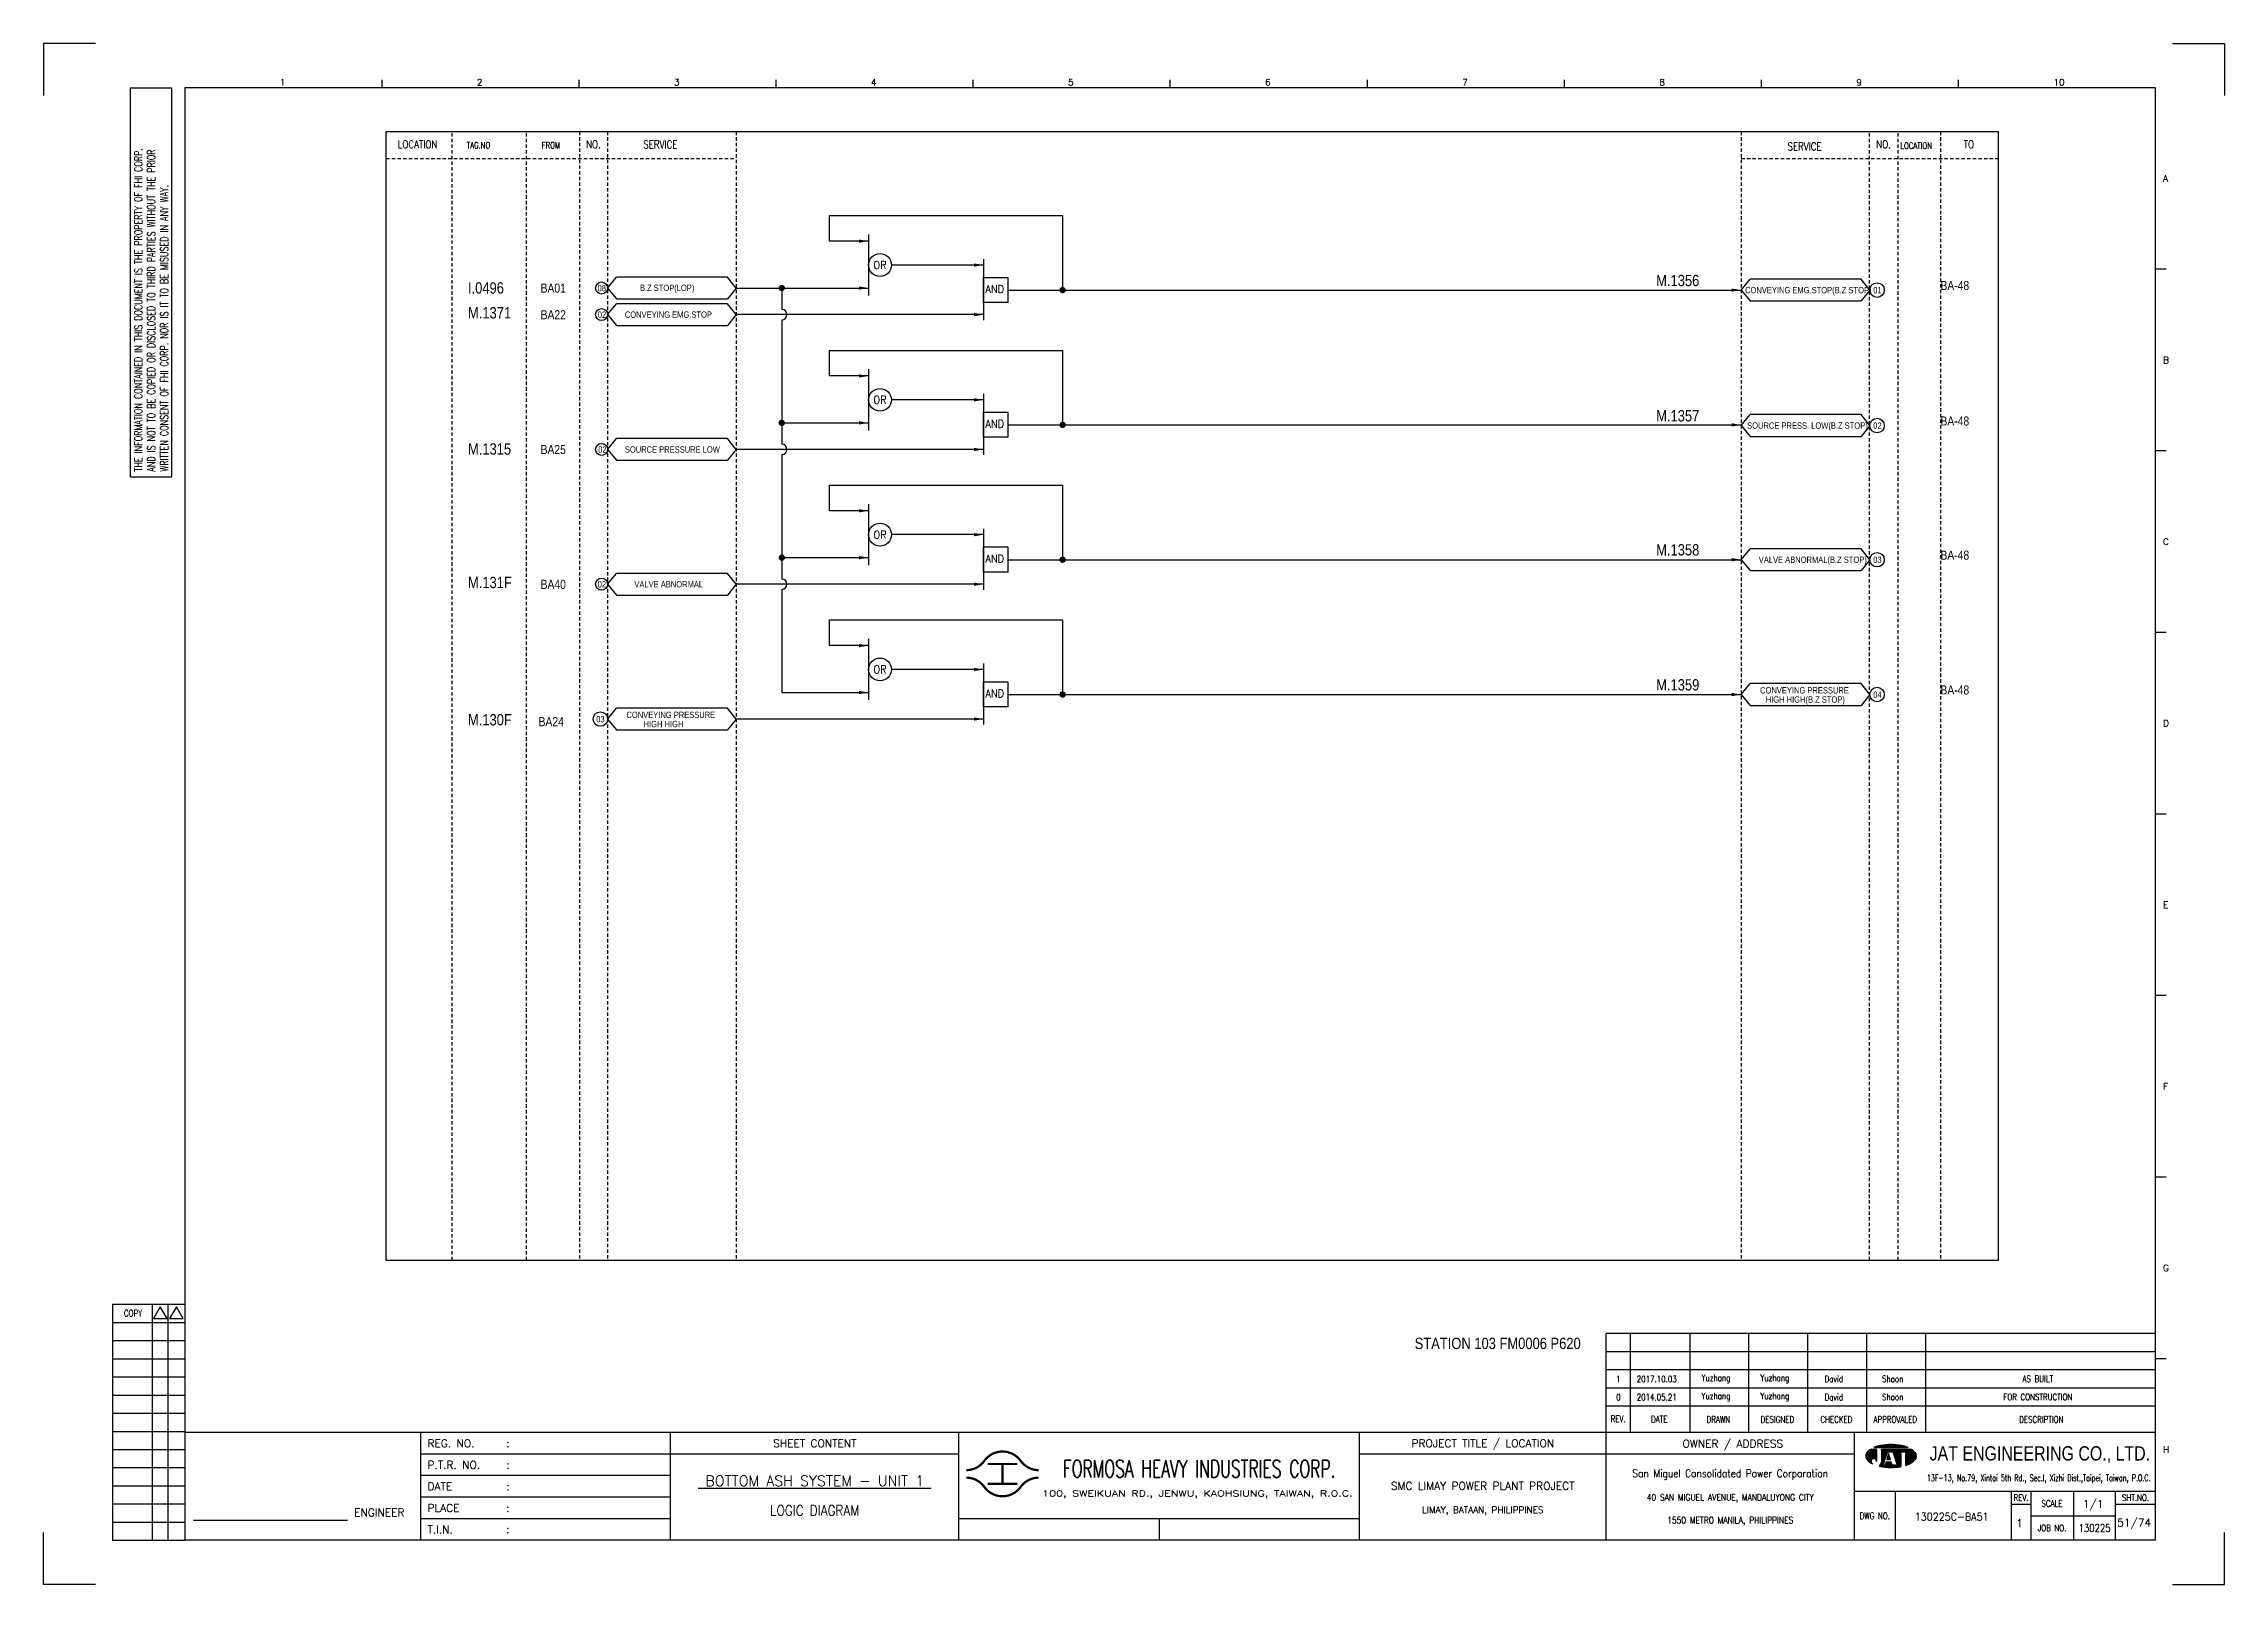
# Model space of a CAD drawing. Extents: x 1482 to 2448, y -600 to 82.
import ezdxf
from ezdxf.enums import TextEntityAlignment as Align

# ---------------------------------------------------------------- set-up
doc = ezdxf.new("R2010")
doc.units = 0
doc.header["$MEASUREMENT"] = 0
doc.linetypes.add('HIDDEN', pattern=[4, 1.5, -1, 1.5])
doc.layers.get('0').update_dxf_attribs({"linetype": 'CONTINUOUS'})
doc.layers.get('DEFPOINTS').update_dxf_attribs({"linetype": 'CONTINUOUS'})
for name, color, linetype in [('B_DIM', 7, 'CONTINUOUS'), ('CON', 4, 'CONTINUOUS'), ('DCS', 7, 'CONTINUOUS'), ('DIM', 3, 'CONTINUOUS'), ('HID', 2, 'HIDDEN'), ('T', 2, 'CONTINUOUS'), ('TEXT', 7, 'CONTINUOUS'), ('圖框CON', 4, 'CONTINUOUS'), ('圖框DIM', 3, 'CONTINUOUS'), ('框線', 6, 'CONTINUOUS')]:
    doc.layers.add(name, color=color, linetype=linetype)
doc.styles.add('AEH', font='simplex', dxfattribs={"width": 0.8, "bigfont": 'ae'})
doc.styles.add('DAYUKP', font='complex', dxfattribs={"bigfont": 'DAYUKP.SHX'})
doc.styles.add('E2', font='simplex.shx', dxfattribs={"height": 2})
doc.styles.add('E3', font='simplex.shx', dxfattribs={"height": 3})
doc.styles.add('E4', font='simplex.shx', dxfattribs={"height": 4})
doc.styles.add('ROMANS', font='romans', dxfattribs={"width": 0.8})
doc.styles.add('style3', font='ARIALN.TTF')
doc.styles.add('WMF-Arial0', font='arial.ttf')

msp = doc.modelspace()

# ---------------------------------------------------------------- texts
at = {"layer": 'CON', "style": 'ROMANS'}
for s, width, p in [('LOCATION', 0.8, (1647.98, 37.87)), ('NO.', 0.8, (1725.87, 37.87)), ('SERVICE', 0.8, (1755.52, 37.79)), ('SERVICE', 0.8, (2262.34, 36.93)), ('NO.', 0.8, (2297.31, 37.87)), ('TO', 0.8, (2335.11, 37.87)), ('OR', 0.9, (1852.81, -15.59)), ('OR', 0.9, (1852.81, -75.29)), ('OR', 0.9, (1852.81, -134.98)), ('OR', 0.9, (1852.81, -194.68))]:
    msp.add_text(s, height=3.5, dxfattribs=dict(at, width=width)).set_placement(p, align=Align.MIDDLE)
for s, height, width, p in [('TAG.NO', 2.8, 0.8, (1669.71, 35.21)), ('FROM', 2.8, 0.8, (1702.97, 35.21)), ('LOCATION', 2.8, 0.8, (2304.74, 34.97)), ('AND', 3.5, 0.9, (1899.48, -29)), ('AND', 3.5, 0.9, (1899.48, -88.7)), ('AND', 3.5, 0.9, (1899.48, -148.4)), ('AND', 3.5, 0.9, (1899.48, -208.09))]:
    msp.add_text(s, height=height, dxfattribs=dict(at, width=width)).set_placement(p, align=Align.BOTTOM_LEFT)
at = {"layer": 'CON', "style": 'style3'}
for s, p in [('BA01', (1702.46, -25.83)), ('BA22', (1702.46, -37.59)), ('BA25', (1702.46, -97.29)), ('BA40', (1702.46, -156.99)), ('BA24', (1701.57, -217.79))]:
    msp.add_text(s, height=4, dxfattribs=at).set_placement(p, align=Align.MIDDLE_LEFT)
for s, p in [('08', (1727.7, -28.06)), ('B.Z STOP(LOP)', (1746.46, -27.94)), ('CONVEYING EMG.STOP(B.Z STOP)', (2235.98, -28.94)), ('01', (2292.76, -28.97)), ('02', (1727.8, -39.82)), ('CONVEYING EMG.STOP', (1739.79, -39.8)), ('SOURCE PRESS. LOW(B.Z STOP)', (2236.9, -88.93)), ('02', (2292.76, -88.95)), ('02', (1727.99, -99.52)), ('SOURCE PRESSURE LOW', (1739.79, -99.5)), ('VALVE ABNORMAL(B.Z STOP)', (2242.06, -148.34)), ('03', (2292.76, -148.36)), ('02', (1727.74, -159.22)), ('VALVE ABNORMAL', (1744.01, -159.19)), ('CONVEYING PRESSURE ', (2242.63, -206.15)), (' HIGH HIGH(B.Z STOP)', (2244.2, -210.23)), ('04', (2292.76, -208.06)), ('03', (1727.11, -218.91)), ('CONVEYING PRESSURE ', (1740.49, -217.01)), (' HIGH HIGH', (1747.17, -221.09))]:
    msp.add_text(s, height=2.8, dxfattribs=at).set_placement(p, align=Align.BOTTOM_LEFT)
for p in [(2322.51, -26.67), (2322.51, -86.65), (2322.51, -146.06), (2322.51, -205.76)]:
    msp.add_text('BA-48', height=4, dxfattribs=at).set_placement(p)
at = {"layer": 'DCS', "linetype": 'ByBlock', "style": 'style3'}
for s, p in [('I.0496', (1670.3, -28.22)), ('M.1356', (2196.6, -24.95)), ('M.1371', (1670.3, -39.24)), ('M.1357', (2196.6, -84.85)), ('M.1315', (1670.3, -99.54)), ('M.1358', (2196.6, -144.22)), ('M.131F', (1670.3, -158.65)), ('M.1359', (2196.6, -203.98)), ('M.130F', (1670.3, -219.44)), ('STATION 103 FM0006 P620', (2089.64, -495.6))]:
    msp.add_text(s, height=5, dxfattribs=at).set_placement(p)
at = {"layer": 'T', "style": 'AEH', "width": 0.8}
for s, height, p in [('1', 2.87, (2179.84, -508.91)), ('2017.10.03', 2.871, (2196.85, -508.88)), ('Yuzhang', 2.871, (2223.05, -508.8)), ('Yuzhang', 2.871, (2249.16, -508.8)), ('David', 2.871, (2275.27, -508.8)), ('Shoon', 2.871, (2301.39, -508.8)), ('AS BUILT', 2.871, (2365.66, -508.8)), ('0', 2.87, (2179.84, -516.95)), ('2014.05.21', 2.871, (2196.85, -516.92)), ('Yuzhang', 2.871, (2223.05, -516.84)), ('Yuzhang', 2.871, (2249.16, -516.84)), ('David', 2.871, (2275.27, -516.84)), ('Shoon', 2.871, (2301.39, -516.84)), ('FOR CONSTRUCTION', 2.8714, (2365.66, -516.84))]:
    msp.add_text(s, height=height, dxfattribs=at).set_placement(p, align=Align.MIDDLE)
at = {"layer": 'TEXT', "color": 2, "style": 'E3', "width": 0.8}
msp.add_text('130225', height=3.446, dxfattribs=at).set_placement((2390.79, -574.86), align=Align.MIDDLE_CENTER)

# ---------------------------------------------------------------- blocks, each defined once
blk = doc.blocks.new('LEADER')
at = {"layer": 'CON'}
blk.add_solid([(0.85, -0.57), (0.85, -1.57), (3.85, -1.07)], dxfattribs=at)
blk = doc.blocks.new('Sht_Cont_T3')
at = {"layer": 'TEXT', "color": 3, "linetype": 'Continuous', "style": 'E4'}
for tag, p in [('$SHT_CONT_L1$', (55.63, 24.91)), ('$SHT_CONT_L2$', (55.63, 16.61)), ('$SHT_CONT_L3$', (55.63, 8.3))]:
    blk.add_attdef(tag, text='', height=4, dxfattribs=at).set_placement(p, align=Align.MIDDLE)
blk = doc.blocks.new('1880-TITLE_BLK')
at = {"layer": 'TEXT', "color": 2, "linetype": 'Continuous', "style": 'E3'}
for tag, p in [('DWG_NO', (736.41, 26.44)), ('REV', (762.59, 23.97)), ('SCALE', (790.95, 31.17)), ('SHT_NO', (806.74, 23.97))]:
    blk.add_attdef(tag, text='', height=3, dxfattribs=at).set_placement(p, align=Align.MIDDLE)
at = {"layer": 'TEXT', "linetype": 'Continuous', "style": 'E2', "width": 0.6}
for tag, p in [('REV_DATE', (418.65, 19.76)), ('APPR_DATE', (492.93, 19.76))]:
    blk.add_attdef(tag, text='', height=2, dxfattribs=at).set_placement(p, align=Align.MIDDLE_LEFT)
blk = doc.blocks.new('1')
at = {"ltscale": 500, "const_width": 0.99}
blk.add_lwpolyline([(1686.83, 57.65, -0.241531), (1678.79, 61.78, 0.512989), (1662.7, 61.78, -0.241531), (1654.66, 57.65, -0.241531)], format="xyb", dxfattribs=at)
for points in [[(1664.14, 60.4), (1677.35, 60.4)], [(1670.74, 60.4), (1670.74, 51.6)], [(1664.14, 51.6), (1677.35, 51.6)]]:
    blk.add_lwpolyline(points, dxfattribs=at)
at = {"const_width": 0.99}
blk.add_lwpolyline([(1686.83, 54.35, 0.241531), (1678.79, 50.22, -0.512989), (1662.7, 50.22, 0.241531), (1654.66, 54.35, 0.241531)], format="xyb", dxfattribs=at)
at = {"layer": 'B_DIM'}
for p, q in [((2181.53, 118.11), (1938.08, 118.11)), ((1938.08, 74.29), (1938.08, 118.11)), ((1948.92, 74.29), (1948.92, 118.11)), ((1975.28, 74.29), (1975.28, 118.11)), ((2001.39, 74.29), (2001.39, 118.11)), ((2027.5, 74.29), (2027.5, 118.11)), ((2053.62, 74.29), (2053.62, 118.11)), ((2079.73, 74.29), (2079.73, 118.11)), ((2181.53, 110.07), (1938.08, 110.07)), ((1938.08, 77.93), (1938.08, 104.33)), ((2181.53, 102.03), (1938.08, 102.03)), ((2181.53, 93.99), (1938.08, 93.99)), ((2181.53, 85.95), (1938.08, 85.95))]:
    blk.add_line(p, q, dxfattribs=at)
at = {"layer": 'CON'}
for points in [[(1523.67, 26.6), (1523.67, 74.29)], [(1651.45, 26.6), (1651.45, 74.29)]]:
    blk.add_lwpolyline(points, dxfattribs=at)
at = {"layer": 'CON', "ltscale": 500}
for points in [[(1523.67, 64.75), (1413.11, 64.75)], [(1651.45, 64.75), (1523.67, 64.75)], [(1523.67, 55.22), (1413.11, 55.22)], [(1523.67, 45.69), (1413.11, 45.69)], [(1523.67, 36.15), (1413.11, 36.15)]]:
    blk.add_lwpolyline(points, dxfattribs=at)
at = {"layer": 'DEFPOINTS'}
for points in [[(1268.99, 689.33), (1246.02, 689.33), (1246.02, 666.36)], [(2189, 689.33), (2211.97, 689.33), (2211.97, 666.36)], [(1268.99, 7.08), (1246.02, 7.08), (1246.02, 30.05)], [(2189, 7.08), (2211.97, 7.08), (2211.97, 30.05)]]:
    blk.add_lwpolyline(points, dxfattribs=at)
at = {"layer": 'DIM'}
for p, q in [((1276.46, 131.12), (1276.46, 26.6)), ((1276.46, 131.12), (1308.62, 131.12)), ((1294.26, 26.6), (1294.26, 131.12)), ((1301.15, 26.6), (1301.15, 131.12)), ((1276.46, 123.08), (1308.62, 123.08)), ((1276.46, 115.04), (1308.62, 115.04)), ((1276.46, 107), (1308.62, 107)), ((1276.46, 98.96), (1308.62, 98.96)), ((1276.46, 90.92), (1308.62, 90.92)), ((1276.46, 82.88), (1308.62, 82.88)), ((1276.46, 74.84), (1308.62, 74.84)), ((1276.46, 66.8), (1308.62, 66.8)), ((1276.46, 58.76), (1308.62, 58.76)), ((1276.46, 50.72), (1308.62, 50.72)), ((1276.46, 42.68), (1308.62, 42.68)), ((1276.46, 34.64), (1308.62, 34.64)), ((1276.46, 26.6), (1308.62, 26.6))]:
    blk.add_line(p, q, dxfattribs=at)
for points in [[(1297.7, 129.98), (1294.72, 124.81), (1300.69, 124.81)], [(1304.83, 129.98), (1301.84, 124.81), (1307.81, 124.81)]]:
    blk.add_lwpolyline(points, close=True, dxfattribs=at)
at = {"layer": 'T', "lineweight": -3}
for p, q in [((2056.73, 67.67), (2071.93, 67.67)), ((2057.91, 66.87), (2055.21, 66.87)), ((2057.91, 66.87), (2057.91, 61.52)), ((2073.45, 66.87), (2060.05, 66.87)), ((2060.05, 66.33), (2060.05, 66.87)), ((2060.05, 66.87), (2060.05, 61.23)), ((2061.8, 63.05), (2060.05, 61.24)), ((2060.85, 59.91), (2062.72, 65.8)), ((2061.65, 59.91), (2060.85, 59.91)), ((2062.08, 61.25), (2061.65, 59.91)), ((2064.44, 61.25), (2062.08, 61.25)), ((2063.26, 65), (2062.41, 62.32)), ((2062.41, 62.32), (2064.1, 62.32)), ((2062.72, 65.8), (2065.13, 65.8)), ((2064.1, 62.32), (2063.26, 65)), ((2063.79, 65.8), (2065.13, 65.8)), ((2064.86, 59.91), (2064.44, 61.25)), ((2067, 59.91), (2064.86, 59.91)), ((2065.13, 65.8), (2067, 59.91)), ((2066.74, 65.8), (2072.62, 65.8)), ((2066.74, 65), (2066.74, 65.8)), ((2068.61, 65), (2066.74, 65)), ((2068.61, 65), (2068.61, 59.21)), ((2072.62, 65), (2070.75, 65)), ((2070.75, 65), (2070.75, 59.74)), ((2072.62, 65.8), (2072.62, 65))]:
    blk.add_line(p, q, dxfattribs=at)
at = {"layer": 'T', "color": 0, "lineweight": -3}
for p, q in [((2056.94, 67.67), (2057.09, 67.82)), ((2057.16, 67.67), (2057.44, 67.95)), ((2057.39, 67.67), (2057.78, 68.07)), ((2057.61, 67.67), (2058.11, 68.18)), ((2057.83, 67.67), (2058.43, 68.27)), ((2058.05, 67.67), (2058.73, 68.35)), ((2058.27, 67.67), (2059.03, 68.43)), ((2058.49, 67.67), (2059.32, 68.49)), ((2058.72, 67.67), (2059.6, 68.55)), ((2058.94, 67.67), (2059.87, 68.6)), ((2059.16, 67.67), (2060.14, 68.65)), ((2059.38, 67.67), (2060.41, 68.7)), ((2059.6, 67.67), (2060.67, 68.74)), ((2059.82, 67.67), (2060.93, 68.77)), ((2060.05, 67.67), (2061.18, 68.81)), ((2060.27, 67.67), (2061.44, 68.84)), ((2060.49, 67.67), (2061.69, 68.87)), ((2060.71, 67.67), (2061.93, 68.89)), ((2060.93, 67.67), (2062.18, 68.91)), ((2061.15, 67.67), (2062.42, 68.93)), ((2061.38, 67.67), (2062.66, 68.95)), ((2061.6, 67.67), (2062.89, 68.97)), ((2061.82, 67.67), (2063.13, 68.98)), ((2062.04, 67.67), (2063.36, 68.99)), ((2062.26, 67.67), (2063.59, 69)), ((2062.48, 67.67), (2063.82, 69)), ((2062.71, 67.67), (2064.04, 69.01)), ((2062.93, 67.67), (2064.27, 69.01)), ((2063.15, 67.67), (2064.49, 69.01)), ((2063.37, 67.67), (2064.71, 69.01)), ((2063.59, 67.67), (2064.92, 69)), ((2063.81, 67.67), (2065.14, 69)), ((2064.04, 67.67), (2065.35, 68.99)), ((2064.26, 67.67), (2065.56, 68.98)), ((2064.48, 67.67), (2065.78, 68.97)), ((2064.7, 67.67), (2065.98, 68.95)), ((2064.92, 67.67), (2066.19, 68.94)), ((2065.14, 67.67), (2066.4, 68.92)), ((2065.37, 67.67), (2066.6, 68.9)), ((2065.59, 67.67), (2066.8, 68.88)), ((2065.81, 67.67), (2067, 68.86)), ((2066.03, 67.67), (2067.2, 68.84)), ((2066.25, 67.67), (2067.4, 68.82)), ((2066.47, 67.67), (2067.6, 68.79)), ((2066.7, 67.67), (2067.79, 68.77)), ((2066.92, 67.67), (2067.98, 68.74)), ((2067.14, 67.67), (2068.18, 68.71)), ((2067.36, 67.67), (2068.37, 68.68)), ((2067.58, 67.67), (2068.56, 68.64)), ((2067.81, 67.67), (2068.75, 68.61)), ((2068.03, 67.67), (2068.93, 68.58)), ((2068.25, 67.67), (2069.12, 68.54)), ((2068.47, 67.67), (2069.3, 68.5)), ((2068.69, 67.67), (2069.48, 68.46)), ((2068.91, 67.67), (2069.66, 68.42)), ((2069.14, 67.67), (2069.84, 68.37)), ((2069.36, 67.67), (2070.01, 68.33)), ((2069.58, 67.67), (2070.19, 68.28)), ((2069.8, 67.67), (2070.36, 68.23)), ((2070.02, 67.67), (2070.53, 68.18)), ((2070.24, 67.67), (2070.7, 68.13)), ((2070.47, 67.67), (2070.87, 68.07)), ((2070.69, 67.67), (2071.03, 68.02)), ((2070.91, 67.67), (2071.2, 67.96)), ((2071.13, 67.67), (2071.36, 67.9)), ((2071.35, 67.67), (2071.52, 67.84)), ((2071.57, 67.67), (2071.68, 67.77)), ((2071.8, 67.67), (2071.83, 67.71)), ((2053.09, 63.82), (2056.14, 66.87)), ((2053.09, 64.04), (2055.92, 66.87)), ((2053.11, 63.62), (2056.36, 66.87)), ((2053.12, 64.29), (2055.7, 66.87)), ((2053.14, 63.43), (2056.58, 66.87)), ((2053.18, 63.25), (2056.8, 66.87)), ((2053.18, 64.57), (2055.47, 66.87)), ((2053.24, 63.08), (2057.03, 66.87)), ((2053.29, 64.91), (2055.25, 66.87)), ((2053.3, 62.92), (2057.25, 66.87)), ((2053.37, 62.77), (2057.47, 66.87)), ((2053.45, 62.63), (2057.69, 66.87)), ((2053.54, 62.5), (2057.91, 66.86)), ((2053.61, 65.45), (2054.47, 66.31)), ((2053.64, 62.37), (2057.91, 66.64)), ((2053.74, 62.25), (2057.91, 66.42)), ((2053.84, 62.14), (2057.91, 66.2)), ((2053.95, 62.02), (2057.91, 65.98)), ((2054.07, 61.91), (2057.91, 65.75)), ((2054.18, 61.8), (2057.91, 65.53)), ((2054.29, 61.7), (2057.91, 65.31)), ((2054.41, 61.59), (2057.91, 65.09)), ((2054.53, 61.49), (2057.91, 64.87)), ((2054.65, 61.39), (2057.91, 64.65)), ((2054.78, 61.29), (2055.59, 62.11)), ((2054.9, 61.2), (2055.48, 61.77)), ((2055.03, 61.11), (2055.46, 61.53)), ((2055.16, 61.01), (2055.47, 61.33)), ((2055.3, 60.93), (2055.52, 61.15)), ((2055.43, 60.84), (2055.59, 60.99)), ((2055.57, 60.76), (2055.67, 60.85)), ((2055.71, 60.67), (2055.76, 60.73)), ((2055.85, 60.59), (2055.88, 60.62)), ((2056, 60.52), (2056, 60.52)), ((2056.12, 62.63), (2057.91, 64.42)), ((2056.14, 60.44), (2056.14, 60.44)), ((2056.46, 62.75), (2057.91, 64.2)), ((2056.7, 62.77), (2057.91, 63.98)), ((2056.9, 62.75), (2057.91, 63.76)), ((2057.08, 62.71), (2057.91, 63.54)), ((2057.23, 62.64), (2057.91, 63.32)), ((2057.37, 62.56), (2057.91, 63.09)), ((2057.5, 62.46), (2057.91, 62.87)), ((2057.61, 62.35), (2057.91, 62.65)), ((2057.7, 62.23), (2057.91, 62.43)), ((2057.79, 62.09), (2057.91, 62.21)), ((2057.85, 61.93), (2057.91, 61.99)), ((2057.89, 61.75), (2057.91, 61.76)), ((2057.91, 61.54), (2057.91, 61.55)), ((2059.09, 59.4), (2061.43, 61.74)), ((2059.28, 59.36), (2061.33, 61.42)), ((2059.46, 59.32), (2061.23, 61.09)), ((2059.64, 59.29), (2061.12, 60.77)), ((2059.83, 59.25), (2061.02, 60.44)), ((2059.86, 60.39), (2061.54, 62.07)), ((2059.98, 60.73), (2061.64, 62.39)), ((2060.02, 59.22), (2060.92, 60.12)), ((2060.03, 61), (2061.74, 62.72)), ((2060.05, 63.24), (2063.68, 66.87)), ((2060.05, 63.46), (2063.46, 66.87)), ((2060.05, 63.68), (2063.23, 66.87)), ((2060.05, 63.9), (2063.01, 66.87)), ((2060.05, 64.13), (2062.79, 66.87)), ((2060.05, 64.35), (2062.57, 66.87)), ((2060.05, 64.57), (2062.35, 66.87)), ((2060.05, 64.79), (2062.13, 66.87)), ((2060.05, 65.01), (2061.9, 66.87)), ((2060.05, 65.23), (2061.68, 66.87)), ((2060.05, 65.46), (2061.46, 66.87)), ((2060.05, 66.12), (2060.79, 66.87)), ((2060.05, 66.34), (2060.57, 66.87)), ((2060.05, 66.56), (2060.35, 66.87)), ((2060.05, 66.79), (2060.13, 66.87)), ((2060.05, 65.68), (2061.24, 66.87)), ((2060.05, 65.9), (2061.02, 66.87)), ((2060.05, 63.02), (2062.67, 65.64)), ((2060.05, 62.8), (2062.57, 65.32)), ((2060.05, 62.57), (2062.47, 64.99)), ((2060.05, 62.35), (2062.36, 64.67)), ((2060.05, 62.13), (2062.26, 64.34)), ((2060.05, 61.91), (2062.16, 64.02)), ((2060.05, 61.69), (2062.05, 63.69)), ((2060.05, 61.46), (2061.95, 63.37)), ((2060.05, 61.24), (2060.05, 61.24)), ((2060.21, 59.19), (2060.93, 59.91)), ((2060.4, 59.16), (2061.15, 59.91)), ((2060.59, 59.13), (2061.38, 59.91)), ((2060.78, 59.1), (2061.6, 59.91)), ((2060.98, 59.07), (2063.16, 61.25)), ((2061.17, 59.04), (2063.38, 61.25)), ((2061.37, 59.02), (2063.6, 61.25)), ((2061.57, 59), (2063.82, 61.25)), ((2061.68, 59.99), (2062.94, 61.25)), ((2061.77, 58.97), (2064.04, 61.25)), ((2061.78, 60.32), (2062.71, 61.25)), ((2061.88, 60.64), (2062.49, 61.25)), ((2061.97, 58.95), (2064.27, 61.25)), ((2061.99, 60.96), (2062.27, 61.25)), ((2062.17, 58.94), (2064.45, 61.21)), ((2062.38, 58.92), (2064.51, 61.05)), ((2062.45, 62.32), (2063.71, 63.57)), ((2062.5, 62.58), (2063.65, 63.74)), ((2062.58, 58.9), (2064.56, 60.88)), ((2062.6, 62.91), (2063.6, 63.91)), ((2062.68, 62.32), (2063.76, 63.4)), ((2062.7, 63.23), (2063.55, 64.08)), ((2062.79, 58.89), (2064.61, 60.71)), ((2062.8, 63.56), (2063.49, 64.25)), ((2062.83, 65.8), (2063.9, 66.87)), ((2062.9, 62.32), (2063.81, 63.24)), ((2062.91, 63.88), (2063.44, 64.42)), ((2063, 58.88), (2064.67, 60.54)), ((2063.01, 64.2), (2063.39, 64.58)), ((2063.05, 65.8), (2064.12, 66.87)), ((2063.11, 64.53), (2063.33, 64.75)), ((2063.12, 62.32), (2063.87, 63.07)), ((2063.21, 64.85), (2063.28, 64.92)), ((2063.21, 58.87), (2064.72, 60.37)), ((2063.27, 65.8), (2064.34, 66.87)), ((2063.34, 62.32), (2063.92, 62.9)), ((2063.43, 58.86), (2064.77, 60.2)), ((2063.49, 65.8), (2064.56, 66.87)), ((2063.56, 62.32), (2063.97, 62.73)), ((2063.64, 58.85), (2064.82, 60.03)), ((2063.72, 65.8), (2064.79, 66.87)), ((2063.78, 62.32), (2064.03, 62.56)), ((2063.86, 58.85), (2064.92, 59.91)), ((2063.94, 65.8), (2065.01, 66.87)), ((2064.01, 62.32), (2064.08, 62.39)), ((2064.08, 58.84), (2065.15, 59.91)), ((2064.16, 65.8), (2065.23, 66.87)), ((2064.3, 58.84), (2065.37, 59.91)), ((2064.38, 65.8), (2065.45, 66.87)), ((2064.52, 58.84), (2065.59, 59.91)), ((2064.6, 65.8), (2065.67, 66.87)), ((2064.74, 58.85), (2065.81, 59.91)), ((2064.82, 65.8), (2065.89, 66.87)), ((2064.97, 58.85), (2066.03, 59.91)), ((2065.05, 65.8), (2066.12, 66.87)), ((2065.16, 65.69), (2066.34, 66.87)), ((2065.2, 58.86), (2066.25, 59.91)), ((2065.22, 65.53), (2066.56, 66.87)), ((2065.27, 65.36), (2066.78, 66.87)), ((2065.32, 65.19), (2067, 66.87)), ((2065.38, 65.02), (2067.22, 66.87)), ((2065.43, 64.85), (2067.45, 66.87)), ((2065.43, 58.87), (2066.48, 59.91)), ((2065.48, 64.69), (2067.67, 66.87)), ((2065.54, 64.52), (2066.74, 65.71)), ((2065.59, 64.35), (2066.74, 65.49)), ((2065.65, 64.18), (2066.74, 65.27)), ((2065.66, 58.88), (2066.7, 59.91)), ((2065.7, 64.01), (2066.74, 65.05)), ((2065.75, 63.84), (2066.9, 65)), ((2065.81, 63.68), (2067.12, 65)), ((2065.86, 63.51), (2067.35, 65)), ((2065.9, 58.89), (2066.92, 59.91)), ((2065.91, 63.34), (2067.57, 65)), ((2065.97, 63.17), (2067.79, 65)), ((2066.02, 63), (2068.01, 65)), ((2066.07, 62.84), (2068.23, 65)), ((2066.13, 62.67), (2068.46, 65)), ((2066.14, 58.91), (2068.61, 61.38)), ((2066.18, 62.5), (2068.61, 64.93)), ((2066.23, 62.33), (2068.61, 64.71)), ((2066.29, 62.16), (2068.61, 64.48)), ((2066.34, 61.99), (2068.61, 64.26)), ((2066.38, 58.93), (2068.61, 61.16)), ((2066.39, 61.83), (2068.61, 64.04)), ((2066.45, 61.66), (2068.61, 63.82)), ((2066.5, 61.49), (2068.61, 63.6)), ((2066.56, 61.32), (2068.61, 63.38)), ((2066.61, 61.15), (2068.61, 63.15)), ((2066.62, 58.95), (2068.61, 60.94)), ((2066.66, 60.99), (2068.61, 62.93)), ((2066.72, 60.82), (2068.61, 62.71)), ((2066.77, 60.65), (2068.61, 62.49)), ((2066.82, 65.8), (2067.89, 66.87)), ((2066.82, 60.48), (2068.61, 62.27)), ((2066.87, 58.97), (2068.61, 60.72)), ((2066.88, 60.31), (2068.61, 62.05)), ((2066.93, 60.14), (2068.61, 61.82)), ((2066.98, 59.98), (2068.61, 61.6)), ((2067.04, 65.8), (2068.11, 66.87)), ((2067.11, 59), (2068.61, 60.49)), ((2067.26, 65.8), (2068.33, 66.87)), ((2067.37, 59.03), (2068.61, 60.27)), ((2067.48, 65.8), (2068.55, 66.87)), ((2067.62, 59.06), (2068.61, 60.05)), ((2067.71, 65.8), (2068.78, 66.87)), ((2067.88, 59.1), (2068.61, 59.83)), ((2067.93, 65.8), (2069, 66.87)), ((2068.14, 59.14), (2068.61, 59.61)), ((2068.15, 65.8), (2069.22, 66.87)), ((2068.37, 65.8), (2069.44, 66.87)), ((2068.4, 59.18), (2068.61, 59.38)), ((2068.59, 65.8), (2069.66, 66.87)), ((2068.81, 65.8), (2069.88, 66.87)), ((2069.04, 65.8), (2070.11, 66.87)), ((2069.26, 65.8), (2070.33, 66.87)), ((2069.48, 65.8), (2070.55, 66.87)), ((2069.7, 65.8), (2070.77, 66.87)), ((2069.92, 65.8), (2070.99, 66.87)), ((2070.14, 65.8), (2071.21, 66.87)), ((2070.37, 65.8), (2071.44, 66.87)), ((2070.59, 65.8), (2071.66, 66.87)), ((2070.75, 63.08), (2074.07, 66.4)), ((2070.75, 62.86), (2074.19, 66.3)), ((2070.75, 62.63), (2074.31, 66.2)), ((2070.75, 62.41), (2074.43, 66.09)), ((2070.75, 62.19), (2074.54, 65.98)), ((2070.75, 61.97), (2074.66, 65.87)), ((2070.75, 61.75), (2074.77, 65.76)), ((2070.75, 61.53), (2074.87, 65.65)), ((2070.75, 61.3), (2074.98, 65.53)), ((2070.75, 61.08), (2075.08, 65.41)), ((2070.75, 60.86), (2075.17, 65.28)), ((2070.75, 60.64), (2075.25, 65.14)), ((2070.75, 63.96), (2071.78, 65)), ((2070.75, 63.74), (2072, 65)), ((2070.75, 63.52), (2072.22, 65)), ((2070.75, 63.3), (2072.45, 65)), ((2070.75, 64.41), (2071.34, 65)), ((2070.75, 64.19), (2071.56, 65)), ((2070.75, 64.85), (2070.89, 65)), ((2070.75, 64.63), (2071.12, 65)), ((2070.75, 60.42), (2075.33, 64.99)), ((2070.75, 60.2), (2075.39, 64.84)), ((2070.75, 59.97), (2075.45, 64.67)), ((2070.75, 59.75), (2075.5, 64.5)), ((2070.81, 65.8), (2071.88, 66.87)), ((2071.03, 65.8), (2072.1, 66.87)), ((2071.07, 59.85), (2075.53, 64.32)), ((2071.25, 65.8), (2072.32, 66.87)), ((2071.42, 59.97), (2075.56, 64.12)), ((2071.47, 65.8), (2072.54, 66.87)), ((2071.7, 65.8), (2072.77, 66.87)), ((2071.78, 60.12), (2075.57, 63.9)), ((2071.92, 65.8), (2072.99, 66.87)), ((2072.14, 65.8), (2073.21, 66.87)), ((2072.17, 60.28), (2075.55, 63.67)), ((2072.36, 65.8), (2073.43, 66.87)), ((2072.58, 65.8), (2073.57, 66.78)), ((2072.59, 60.48), (2075.51, 63.4)), ((2072.62, 65.62), (2073.7, 66.69)), ((2072.62, 65.39), (2073.83, 66.6)), ((2072.62, 65.17), (2073.95, 66.5)), ((2073.08, 60.75), (2075.42, 63.1)), ((2073.74, 61.19), (2075.24, 62.69))]:
    blk.add_line(p, q, dxfattribs=at)
at = {"layer": 'T', "lineweight": -3}
for centre, major_axis, start_param, end_param in [((2062.5, 54), (-10.49, 10.49), 5.683021, 5.897183), ((2064.33, 44.23), (-17.52, 17.52), 5.497787, 5.683021), ((2064.33, 44.23), (17.52, 17.52), 0.600164, 0.785398), ((2066.16, 54), (10.49, 10.49), 0.386002, 0.600164), ((2055.58, 63.92), (1.76, 1.76), 1.614811, 2.356194), ((2055.58, 63.92), (-1.76, 1.76), 0.785398, 1.526782), ((2059.72, 60.14), (-5.73, 5.73), 6.088179, 6.3272), ((2059.72, 67.71), (5.73, 5.73), 3.097578, 3.478972), ((2056.68, 61.54), (-0.868, 0.868), 3.906164, 8.245601), ((2057.88, 61.28), (1.53, 1.53), 4.470635, 5.546585), ((2064.33, 83.62), (17.52, 17.52), 3.710226, 3.926991), ((2064.33, 83.62), (17.52, 17.52), 3.926991, 4.100643), ((2066.16, 73.85), (-10.49, 10.49), 2.670765, 2.781027), ((2068.93, 67.71), (-5.73, 5.73), 2.781027, 3.185607), ((2068.93, 60.14), (-5.73, 5.73), 4.668374, 4.907395), ((2073.07, 63.92), (-1.76, 1.76), 3.926991, 4.668374), ((2073.07, 63.92), (1.76, 1.76), 4.756403, 5.497787)]:
    blk.add_ellipse(centre, major_axis=major_axis, ratio=1, start_param=start_param, end_param=end_param, dxfattribs=at)
at = {"layer": '圖框CON'}
for p, q in [((1284.5, 669.81), (1302.87, 669.81)), ((1284.5, 497.52), (1284.5, 669.81)), ((1302.87, 497.52), (1302.87, 669.81)), ((1395.91, 669.85), (1395.91, 673.29)), ((1483.2, 669.85), (1483.2, 673.29)), ((1570.49, 669.85), (1570.49, 673.29)), ((1657.78, 669.85), (1657.78, 673.29)), ((1745.08, 669.85), (1745.08, 673.29)), ((1832.37, 669.85), (1832.37, 673.29)), ((1919.66, 669.85), (1919.66, 673.29)), ((2006.95, 669.85), (2006.95, 673.29)), ((2094.24, 669.85), (2094.24, 673.29)), ((2186.14, 589.41), (2181.53, 589.41)), ((2186.14, 509.01), (2181.53, 509.01)), ((1284.5, 497.52), (1302.87, 497.52)), ((2186.14, 428.61), (2181.53, 428.61)), ((2186.14, 348.2), (2181.53, 348.2)), ((2186.14, 267.8), (2181.53, 267.8)), ((2186.14, 187.4), (2181.53, 187.4)), ((2186.14, 107), (2181.53, 107)), ((2048.1, 48.3), (2181.53, 48.3)), ((2066.14, 48.3), (2066.14, 26.6)), ((2117.55, 48.3), (2117.55, 26.6)), ((2117.55, 42.62), (2126.28, 42.62)), ((2126.28, 48.3), (2126.28, 26.6)), ((2145.25, 26.6), (2145.25, 48.3)), ((2163.72, 26.6), (2163.72, 48.3)), ((2163.72, 42.62), (2181.53, 42.62)), ((1740.17, 36.15), (1740.17, 26.6)), ((2126.28, 37.45), (2163.72, 37.45))]:
    blk.add_line(p, q, dxfattribs=at)
for points in [[(1413.11, 26.6), (1413.11, 74.29)], [(1828.89, 26.6), (1828.89, 74.29)], [(1938.08, 26.6), (1938.08, 74.29)], [(2048.1, 26.6), (2048.1, 74.29)], [(2048.1, 64.75), (1828.89, 64.75)], [(1828.89, 36.15), (1802.67, 36.15), (1651.45, 36.15)]]:
    blk.add_lwpolyline(points, dxfattribs=at)
at = {"layer": '圖框DIM'}
blk.add_line((1312.36, 35.55), (1380.65, 35.55), dxfattribs=at)
at = {"layer": '框線'}
for p, q in [((1308.62, 669.81), (1308.62, 26.6)), ((2181.53, 669.81), (1308.62, 669.81)), ((2181.53, 26.6), (2181.53, 669.81)), ((2181.53, 74.29), (1308.62, 74.29)), ((2181.53, 26.6), (1308.62, 26.6))]:
    blk.add_line(p, q, dxfattribs=at)
at = {"style": 'DAYUKP'}
for s, height, p in [('1', 2.87, (1350.64, 670.78)), ('2', 2.87, (1437.93, 670.78)), ('3', 2.87, (1525.22, 670.78)), ('4', 2.87, (1612.51, 670.78)), ('5', 2.87, (1699.8, 670.78)), ('6', 2.87, (1787.1, 670.78)), ('7', 2.87, (1874.39, 670.78)), ('8', 2.87, (1961.68, 670.78)), ('9', 2.87, (2048.97, 670.78)), ('10', 2.871, (2136.26, 670.78))]:
    blk.add_text(s, height=height, dxfattribs=at).set_placement(p)
for s, p in [('A', (2184.79, 629.6)), ('B', (2184.79, 549.2)), ('C', (2184.79, 468.8)), ('D', (2184.79, 388.39)), ('E', (2184.79, 307.99)), ('F', (2184.79, 227.59)), ('G', (2184.79, 147.19)), ('H', (2184.79, 66.79))]:
    blk.add_text(s, height=2.87, dxfattribs=at).set_placement(p, align=Align.MIDDLE_LEFT)
at = {"style": 'WMF-Arial0', "width": 0.8}
blk.add_text('JAT ENGINEERING CO., LTD.', height=6.3172, dxfattribs=at).set_placement((2130.24, 64.55), align=Align.MIDDLE)
at = {"color": 90, "ltscale": 500, "style": 'ROMANS', "width": 0.65}
blk.add_text('FORMOSA HEAVY INDUSTRIES CORP.', height=7.7366, dxfattribs=at).set_placement((1757.9, 58.28), align=Align.MIDDLE)
at = {"color": 2, "ltscale": 500, "style": 'ROMANS', "width": 0.85}
blk.add_text('San Miguel Consolidated Power Corporation', height=3.4457, dxfattribs=at).set_placement((1993.09, 56.23), align=Align.MIDDLE_CENTER)
at = {"color": 2, "ltscale": 500, "style": 'ROMANS'}
for s, height, p in [('SMC LIMAY POWER PLANT PROJECT', 3.4457, (1883.48, 50.7)), ('LIMAY, BATAAN, PHILIPPINES', 2.8714, (1883.48, 40.08))]:
    blk.add_text(s, height=height, dxfattribs=at).set_placement(p, align=Align.MIDDLE_CENTER)
at = {"color": 4, "ltscale": 500, "style": 'ROMANS', "width": 0.85}
for s, p in [('40 SAN MIGUEL AVENUE, MANDALUYONG CITY', (1993.09, 45.61)), ('1550 METRO MANILA, PHILIPPINES', (1993.09, 35.51))]:
    blk.add_text(s, height=2.8714, dxfattribs=at).set_placement(p, align=Align.MIDDLE_CENTER)
at = {"layer": 'B_DIM', "style": 'AEH', "width": 0.8}
for s, height, p in [('REV.', 2.871, (1943.45, 80.37)), ('DATE', 2.871, (1961.68, 80.21)), ('DRAWN', 2.871, (1987.87, 80.12)), ('DESIGNED', 2.871, (2013.98, 80.12)), ('CHECKED', 2.871, (2040.1, 80.12)), ('APPROVALED', 2.871, (2066.21, 80.12)), ('DESCRIPTION', 2.8714, (2130.87, 80.12))]:
    blk.add_text(s, height=height, dxfattribs=at).set_placement(p, align=Align.MIDDLE)
at = {"layer": 'DIM', "style": 'ROMANS', "width": 0.75}
for s, p in [('THE INFORMATION CONTAINED IN THIS DOCUMENT IS THE PROPERTY OF FHI CORP.', (1287.94, 499.82)), ('AND IS NOT TO BE COPIED OR DISCLOSED TO THIRD PARTIES WITHOUT THE PRIOR', (1293.68, 499.82)), ('WRITTEN CONSENT OF FHI CORP. NOR IS IT TO BE MISUSED IN ANY WAY.', (1299.43, 499.82))]:
    blk.add_text(s, height=3.4457, rotation=90, dxfattribs=at).set_placement(p, align=Align.MIDDLE_LEFT)
at = {"layer": 'DIM', "style": 'ROMANS', "width": 0.8}
blk.add_text('COPY', height=2.871, dxfattribs=at).set_placement((1285.64, 127.16), align=Align.MIDDLE)
at = {"layer": 'HID', "ltscale": 500, "style": 'ROMANS'}
for s, height, p in [('REG. NO.', 3.446, (1416.1, 69.52)), (':', 3.45, (1450.9, 69.52)), ('P.T.R. NO.', 3.446, (1416.1, 59.99)), (':', 3.45, (1450.9, 59.99)), ('DATE', 3.446, (1416.1, 50.45)), (':', 3.45, (1450.9, 50.45)), ('PLACE', 3.446, (1416.1, 40.92)), (':', 3.45, (1450.9, 40.92)), ('T.I.N.', 3.446, (1416.1, 31.37)), (':', 3.45, (1450.9, 31.39))]:
    blk.add_text(s, height=height, dxfattribs=at).set_placement(p, align=Align.MIDDLE_LEFT)
for s, p in [('SHEET CONTENT', (1587.56, 69.52)), ('PROJECT TITLE / LOCATION', (1883.48, 69.28)), ('OWNER / ADDRESS', (1994.25, 69.12))]:
    blk.add_text(s, height=3.4457, dxfattribs=at).set_placement(p, align=Align.MIDDLE)
at = {"layer": 'HID', "style": 'ROMANS', "width": 1.216198}
blk.add_text('100, SWEIKUAN RD., JENWU, KAOHSIUNG, TAIWAN, R.O.C.', height=2.5897, dxfattribs=at).set_placement((1688.31, 46.06), (1825.84, 46.06), align=Align.FIT)
at = {"layer": 'HID', "style": 'ROMANS'}
blk.add_text('ENGINEER', height=3.446, dxfattribs=at).set_placement((1394.71, 37.18), align=Align.CENTER)
at = {"layer": 'HID', "color": 7, "style": 'ROMANS', "width": 0.8}
for s, p in [('DWG NO.', (2057.12, 37.45)), ('REV.', (2121.92, 45.46)), ('SCALE', (2135.64, 42.87)), ('SHT.NO.', (2172.62, 45.46)), ('JOB NO.', (2135.64, 32.03))]:
    blk.add_text(s, height=2.871, dxfattribs=at).set_placement(p, align=Align.MIDDLE)
at = {"layer": 'T', "color": 2, "ltscale": 500, "style": 'ROMANS', "width": 0.65}
blk.add_text('13F-13, No.79, Xintai 5th Rd., Sec.I, Xizhi Dist.,Taipei, Taiwan, P.O.C.', height=2.8714, dxfattribs=at).set_placement((2129.74, 52.81), align=Align.CENTER)

# ---------------------------------------------------------------- linework, layer by layer
at = {"layer": 'CON'}
for p, q in [((1830.41, 6.32), (1933.67, 6.32)), ((1830.41, -5.01), (1830.41, 6.32)), ((1933.67, 6.32), (1933.67, -26.69)), ((1847.77, -5.01), (1830.41, -5.01)), ((1898.69, -15.59), (1857.85, -15.59)), ((1789.11, -25.78), (1847.77, -25.78)), ((1809.31, -25.78), (1809.31, -35.25)), ((1909.55, -26.69), (2234.31, -26.69)), ((1898.69, -37.54), (1789.11, -37.54)), ((1809.31, -39.83), (1809.31, -94.95)), ((1830.41, -53.38), (1933.67, -53.38)), ((1830.41, -64.7), (1830.41, -53.38)), ((1933.67, -53.38), (1933.67, -86.38)), ((1847.77, -64.7), (1830.41, -64.7)), ((1898.69, -75.29), (1857.85, -75.29)), ((1809.31, -85.48), (1847.77, -85.48)), ((1909.55, -86.38), (2234.31, -86.38)), ((1898.69, -97.24), (1789.11, -97.24)), ((1809.31, -99.53), (1809.31, -154.65)), ((1830.41, -113.08), (1933.67, -113.08)), ((1830.41, -124.4), (1830.41, -113.08)), ((1933.67, -113.08), (1933.67, -146.08)), ((1847.77, -124.4), (1830.41, -124.4)), ((1898.69, -134.98), (1857.85, -134.98)), ((1809.31, -145.17), (1847.77, -145.17)), ((1825.03, -145.17), (1847.77, -145.17)), ((1909.55, -146.08), (2234.31, -146.08)), ((1898.69, -156.94), (1789.11, -156.94)), ((1809.31, -159.22), (1809.31, -204.87)), ((1830.41, -172.77), (1933.67, -172.77)), ((1830.41, -184.1), (1830.41, -172.77)), ((1933.67, -172.77), (1933.67, -205.78)), ((1847.77, -184.1), (1830.41, -184.1)), ((1898.69, -194.68), (1857.85, -194.68)), ((1809.31, -204.87), (1847.77, -204.87)), ((1825.03, -204.87), (1847.77, -204.87)), ((1909.55, -205.78), (2234.31, -205.78)), ((1898.69, -216.63), (1789.11, -216.63))]:
    msp.add_line(p, q, dxfattribs=at)
at = {"layer": 'CON', "color": 6}
for p, q in [((1847.77, -2.08), (1847.77, -29.1)), ((1898.69, -12.96), (1898.69, -39.99)), ((1732.17, -25.78), (1736.07, -20.96)), ((1732.17, -25.78), (1736.07, -30.6)), ((1785.21, -20.96), (1736.07, -20.96)), ((1789.11, -25.78), (1785.21, -20.96)), ((1789.11, -25.78), (1785.21, -30.6)), ((1909.55, -21.21), (1898.69, -21.21)), ((1898.69, -32.17), (1898.69, -21.21)), ((1909.55, -32.17), (1909.55, -21.21)), ((2234.31, -26.69), (2238.21, -21.87)), ((2234.31, -26.69), (2238.21, -31.5)), ((2287.34, -21.87), (2238.21, -21.87)), ((2291.24, -26.69), (2287.34, -21.87)), ((2291.24, -26.69), (2287.34, -31.5)), ((1732.17, -37.54), (1736.07, -32.73)), ((1732.17, -37.54), (1736.07, -42.36)), ((1736.07, -30.6), (1785.21, -30.6)), ((1785.21, -32.73), (1736.07, -32.73)), ((1789.11, -37.54), (1785.21, -32.73)), ((1789.11, -37.54), (1785.21, -42.36)), ((1909.55, -32.17), (1898.69, -32.17)), ((2238.21, -31.5), (2287.34, -31.5)), ((1736.07, -42.36), (1785.21, -42.36)), ((1847.77, -61.77), (1847.77, -88.8)), ((1898.69, -72.66), (1898.69, -99.68)), ((1909.55, -80.9), (1898.69, -80.9)), ((1898.69, -91.86), (1898.69, -80.9)), ((1909.55, -91.86), (1909.55, -80.9)), ((2234.31, -86.67), (2238.21, -81.85)), ((2234.31, -86.67), (2238.21, -91.49)), ((2287.34, -81.85), (2238.21, -81.85)), ((2291.24, -86.67), (2287.34, -81.85)), ((2291.24, -86.67), (2287.34, -91.49)), ((1732.17, -97.24), (1736.07, -92.42)), ((1785.21, -92.42), (1736.07, -92.42)), ((1789.11, -97.24), (1785.21, -92.42)), ((1909.55, -91.86), (1898.69, -91.86)), ((2238.21, -91.49), (2287.34, -91.49)), ((1732.17, -97.24), (1736.07, -102.06)), ((1736.07, -102.06), (1785.21, -102.06)), ((1789.11, -97.24), (1785.21, -102.06)), ((1847.77, -121.47), (1847.77, -148.49)), ((1898.69, -132.36), (1898.69, -159.38)), ((1909.55, -140.6), (1898.69, -140.6)), ((1898.69, -151.56), (1898.69, -140.6)), ((1909.55, -151.56), (1909.55, -140.6)), ((2234.31, -146.08), (2238.21, -141.26)), ((2287.34, -141.26), (2238.21, -141.26)), ((2291.24, -146.08), (2287.34, -141.26)), ((1732.17, -156.94), (1736.07, -152.12)), ((1785.21, -152.12), (1736.07, -152.12)), ((1789.11, -156.94), (1785.21, -152.12)), ((1909.55, -151.56), (1898.69, -151.56)), ((2234.31, -146.08), (2238.21, -150.9)), ((2238.21, -150.9), (2287.34, -150.9)), ((2291.24, -146.08), (2287.34, -150.9)), ((1732.17, -156.94), (1736.07, -161.75)), ((1736.07, -161.75), (1785.21, -161.75)), ((1789.11, -156.94), (1785.21, -161.75)), ((1847.77, -181.17), (1847.77, -208.19)), ((1898.69, -192.06), (1898.69, -219.08)), ((1909.55, -200.3), (1898.69, -200.3)), ((1898.69, -211.26), (1898.69, -200.3)), ((1909.55, -211.26), (1909.55, -200.3)), ((2234.31, -205.78), (2238.21, -200.96)), ((2287.34, -200.96), (2238.21, -200.96)), ((2291.24, -205.78), (2287.34, -200.96)), ((1732.17, -216.63), (1736.07, -211.82)), ((1785.21, -211.82), (1736.07, -211.82)), ((1789.11, -216.63), (1785.21, -211.82)), ((1909.55, -211.26), (1898.69, -211.26)), ((2234.31, -205.78), (2238.21, -210.59)), ((2238.21, -210.59), (2287.34, -210.59)), ((2291.24, -205.78), (2287.34, -210.59)), ((1732.17, -216.63), (1736.07, -221.45)), ((1736.07, -221.45), (1785.21, -221.45)), ((1789.11, -216.63), (1785.21, -221.45))]:
    msp.add_line(p, q, dxfattribs=at)
at = {"layer": 'CON'}
msp.add_lwpolyline([(1634.06, 43.47), (2348.06, 43.47), (2348.06, -456.33), (1634.06, -456.33)], close=True, dxfattribs=at)
at = {"layer": 'CON', "const_width": 1.4}
for points in [[(1808.61, -25.78, 1), (1810.01, -25.78, 1)], [(1932.97, -26.69, 1), (1934.37, -26.69, 1)], [(1808.61, -85.48, 1), (1810.01, -85.48, 1)], [(1932.97, -86.38, 1), (1934.37, -86.38, 1)], [(1808.61, -145.17, 1), (1810.01, -145.17, 1)], [(1932.97, -146.08, 1), (1934.37, -146.08, 1)], [(1932.97, -205.78, 1), (1934.37, -205.78, 1)]]:
    msp.add_lwpolyline(points, format="xyb", close=True, dxfattribs=at)
at = {"layer": 'CON', "color": 6}
for centre in [(1852.81, -15.59), (1852.81, -75.29), (1852.81, -134.98), (1852.81, -194.68)]:
    msp.add_circle(centre, 5.04, dxfattribs=at)
at = {"layer": 'CON'}
for centre, radius in [((1729.49, -25.78), 2.68), ((2294.45, -26.69), 3.21), ((1729.49, -37.54), 2.68), ((2294.45, -86.67), 3.21), ((1729.49, -97.24), 2.68), ((2294.45, -146.08), 3.21), ((1729.49, -156.94), 2.68), ((2294.45, -205.78), 3.21), ((1728.96, -216.63), 3.21)]:
    msp.add_circle(centre, radius, dxfattribs=at)
for centre in [(1809.31, -37.54), (1809.31, -97.24), (1809.31, -156.94)]:
    msp.add_arc(centre, 2.29, 270, 90, dxfattribs=at)
at = {"layer": 'HID'}
for p, q in [((1663.11, 42.77), (1663.11, -456.33)), ((1696.03, 42.77), (1696.03, -456.33)), ((1719.75, 43.47), (1719.75, -456.35)), ((1732.17, 43.47), (1732.17, -456.35)), ((1789.11, 43.47), (1789.11, -456.33)), ((2234.31, 43.47), (2234.31, -456.33)), ((2291.01, 42.77), (2291.01, -456.33)), ((2303.61, 42.77), (2303.61, -456.33)), ((2322.51, 43.47), (2322.51, -456.33)), ((1634.06, 31.57), (1789.11, 31.57)), ((2234.31, 31.57), (2348.06, 31.57))]:
    msp.add_line(p, q, dxfattribs=at)

# ---------------------------------------------------------------- block references
msp.add_blockref('1', (236.31, -606.89))
at = {"layer": 'CON', "xscale": 1.4, "yscale": 1.4, "zscale": 1.4}
for p in [(1842.38, -3.52), (1893.3, -14.1), (1842.38, -24.29), (2228.92, -25.19), (1893.3, -36.05), (1842.38, -63.21), (1893.3, -73.79), (1842.38, -83.99), (2228.92, -84.89), (1893.3, -95.75), (1842.38, -122.91), (1893.3, -133.49), (1842.38, -143.68), (2228.92, -144.59), (1893.3, -155.44), (1842.38, -182.61), (1893.3, -193.19), (1842.38, -203.38), (2228.92, -204.29), (1893.3, -215.14)]:
    msp.add_blockref('LEADER', p, dxfattribs=at)
at = {"layer": 'TEXT', "color": 0}
ref = msp.add_blockref('Sht_Cont_T3', (1759.98, -580.28), dxfattribs=dict(at, xscale=1.148576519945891, yscale=1.148576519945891, zscale=1.148576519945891))
ref.add_attrib('$SHT_CONT_L1$', '%%U BOTTOM ASH SYSTEM - UNIT 1 ', dxfattribs={"color": 3, "linetype": 'Continuous', "height": 4.5943, "style": 'E4'}).set_placement((1823.87, -551.67), align=Align.TOP_CENTER)
ref.add_attrib('$SHT_CONT_L3$', 'LOGIC DIAGRAM', dxfattribs={"color": 3, "linetype": 'Continuous', "height": 4.5943, "style": 'E4', "width": 0.85}).set_placement((1823.87, -570.75), align=Align.BOTTOM_CENTER)
ref = msp.add_blockref('1880-TITLE_BLK', (1481.66, -600.23), dxfattribs=dict(at, xscale=1.148576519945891, yscale=1.148576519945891, zscale=1.148576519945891))
ref.add_attrib('DWG_NO', '130225C-BA51', dxfattribs={"color": 2, "linetype": 'Continuous', "height": 3.4457, "style": 'E3', "width": 0.9}).set_placement((2327.49, -569.85), align=Align.MIDDLE)
ref.add_attrib('REV', '1', dxfattribs={"color": 2, "linetype": 'Continuous', "height": 3.45, "style": 'E3'}).set_placement((2357.56, -572.69), align=Align.MIDDLE)
ref.add_attrib('SCALE', '1/1', dxfattribs={"color": 2, "linetype": 'Continuous', "height": 3.446, "style": 'E3'}).set_placement((2390.12, -564.43), align=Align.MIDDLE)
ref.add_attrib('SHT_NO', '51/74', dxfattribs={"color": 2, "linetype": 'Continuous', "height": 3.446, "style": 'E3'}).set_placement((2408.27, -572.69), align=Align.MIDDLE)

msp.set_redraw_order([(e.dxf.handle, doc.entitydb.next_handle()) for e in msp.query("TEXT MTEXT ATTDEF DIMENSION ARC_DIMENSION")])  # texts and dimensions are drawn at this point

doc.saveas('drawing.dxf')
